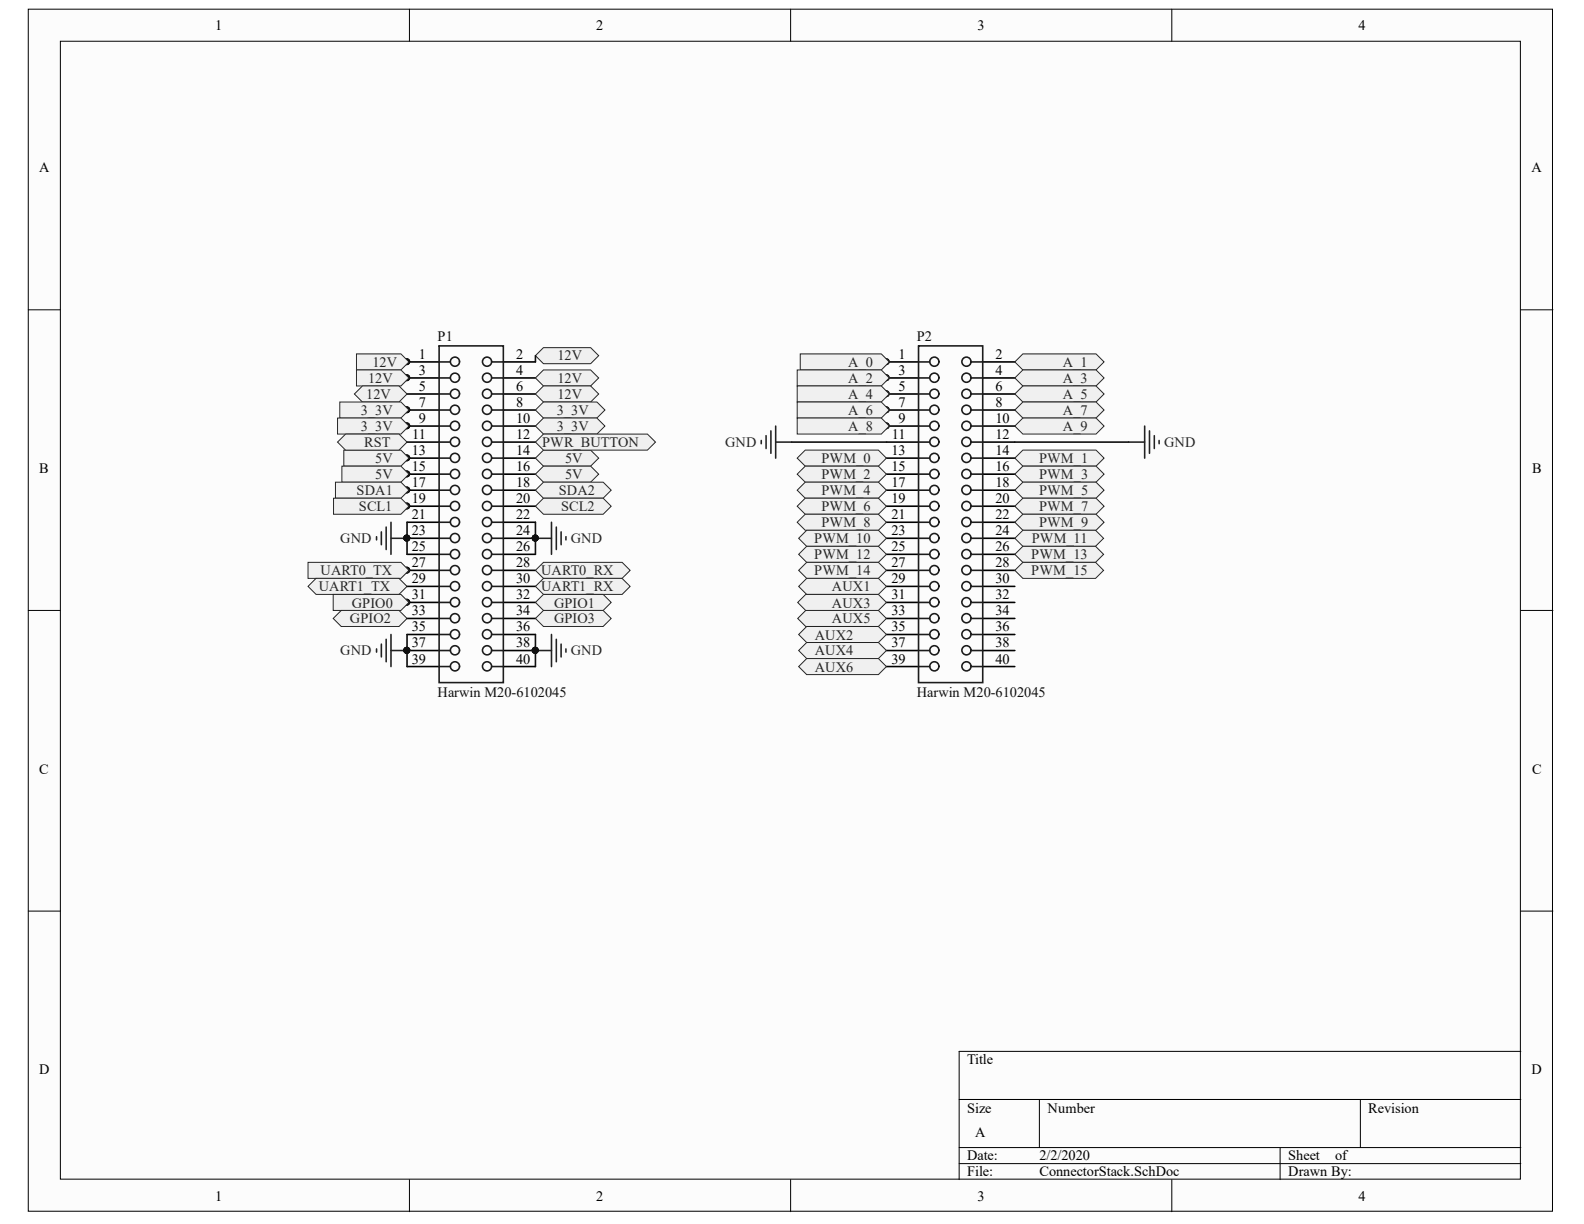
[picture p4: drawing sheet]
<svg xmlns="http://www.w3.org/2000/svg" width="279mm" height="216mm" viewBox="0 0 279 216" stroke-linecap="round" stroke-linejoin="round" font-family="sans-serif">
<defs><g id="words">
<g font-size="2.5">
<text x="38" y="5.3">1</text>
<text x="105.2" y="5.3">2</text>
<text x="172.4" y="5.3">3</text>
<text x="239.7" y="5.3">4</text>
<text x="6.9" y="30.4">A</text>
<text x="270.2" y="30.4">A</text>
<text x="73.9" y="63.3">1</text>
<text x="91" y="63.3">2</text>
<text x="158.5" y="63.3">1</text>
<text x="175.6" y="63.3">2</text>
<text x="73.9" y="68.9">5</text>
<text x="73.9" y="66.1">3</text>
<text x="73.9" y="71.8">7</text>
<text x="91" y="68.9">6</text>
<text x="91" y="66.1">4</text>
<text x="91" y="71.8">8</text>
<text x="158.5" y="68.9">5</text>
<text x="158.5" y="66.1">3</text>
<text x="158.5" y="71.8">7</text>
<text x="175.6" y="68.9">6</text>
<text x="175.6" y="66.1">4</text>
<text x="175.6" y="71.8">8</text>
<text x="72.7" y="77.4">11</text>
<text x="73.9" y="74.6">9</text>
<text x="91" y="74.6">10</text>
<text x="91" y="77.4">12</text>
<text x="157.3" y="77.4">11</text>
<text x="158.5" y="74.6">9</text>
<text x="175.6" y="74.6">10</text>
<text x="175.6" y="77.4">12</text>
<text x="6.9" y="83.4">B</text>
<text x="72.6" y="80.2">13</text>
<text x="72.6" y="83.1">15</text>
<text x="91" y="80.2">14</text>
<text x="91" y="83.1">16</text>
<text x="157.2" y="80.2">13</text>
<text x="157.2" y="83.1">15</text>
<text x="175.6" y="80.2">14</text>
<text x="175.6" y="83.1">16</text>
<text x="270.3" y="83.4">B</text>
<text x="72.6" y="85.9">17</text>
<text x="72.6" y="88.8">19</text>
<text x="91" y="85.9">18</text>
<text x="91" y="88.8">20</text>
<text x="157.2" y="85.9">17</text>
<text x="157.2" y="88.8">19</text>
<text x="175.6" y="85.9">18</text>
<text x="175.6" y="88.8">20</text>
<text x="72.6" y="91.5">21</text>
<text x="72.6" y="94.4">23</text>
<text x="91" y="91.5">22</text>
<text x="91" y="94.4">24</text>
<text x="157.2" y="91.5">21</text>
<text x="157.2" y="94.4">23</text>
<text x="175.6" y="91.5">22</text>
<text x="175.6" y="94.4">24</text>
<text x="72.6" y="97.2">25</text>
<text x="72.6" y="100.1">27</text>
<text x="91" y="97.2">26</text>
<text x="91" y="100.1">28</text>
<text x="157.2" y="97.2">25</text>
<text x="157.2" y="100.1">27</text>
<text x="175.6" y="97.2">26</text>
<text x="175.6" y="100.1">28</text>
<text x="72.6" y="102.9">29</text>
<text x="72.6" y="105.7">31</text>
<text x="91" y="102.9">30</text>
<text x="91" y="105.7">32</text>
<text x="157.2" y="102.9">29</text>
<text x="157.2" y="105.7">31</text>
<text x="175.6" y="102.9">30</text>
<text x="175.6" y="105.7">32</text>
<text x="72.6" y="108.5">33</text>
<text x="72.6" y="111.4">35</text>
<text x="91" y="108.5">34</text>
<text x="91" y="111.4">36</text>
<text x="157.2" y="108.5">33</text>
<text x="157.2" y="111.4">35</text>
<text x="175.6" y="108.5">34</text>
<text x="175.6" y="111.4">36</text>
<text x="72.6" y="114.2">37</text>
<text x="72.6" y="117">39</text>
<text x="91" y="114.2">38</text>
<text x="91" y="117">40</text>
<text x="157.2" y="114.2">37</text>
<text x="157.2" y="117">39</text>
<text x="175.6" y="114.2">38</text>
<text x="175.6" y="117">40</text>
<text x="6.9" y="136.5">C</text>
<text x="270.3" y="136.5">C</text>
<text x="6.9" y="189.5">D</text>
<text x="170.6" y="187.7">Title</text>
<text x="270.2" y="189.5">D</text>
<text x="170.6" y="196.3">Size</text>
<text x="184.8" y="196.3">Number</text>
<text x="241.3" y="196.3">Revision</text>
<text x="172" y="200.5">A</text>
<text x="170.6" y="204.7">Date:</text>
<text x="170.6" y="207.5">File:</text>
<text x="183.4" y="204.7">2/2/2020</text>
<text x="183.4" y="207.5">ConnectorStack.SchDoc</text>
<text x="227.2" y="204.7">Sheet</text>
<text x="227.2" y="207.5">Drawn By:</text>
<text x="235.5" y="204.7">of</text>
<text x="38" y="211.8">1</text>
<text x="105.2" y="211.8">2</text>
<text x="172.4" y="211.8">3</text>
<text x="239.7" y="211.8">4</text>
</g>
<g font-size="2.5" fill="#262626">
<text x="65.7" y="64.7">12V</text>
<text x="98.3" y="63.6">12V</text>
<text x="149.6" y="64.7">A_0</text>
<text x="187.5" y="64.7">A_1</text>
<text x="64.6" y="70.3">12V</text>
<text x="64.9" y="67.6">12V</text>
<text x="98.3" y="67.6">12V</text>
<text x="98.3" y="70.3">12V</text>
<text x="149.6" y="67.6">A_2</text>
<text x="149.6" y="70.3">A_4</text>
<text x="187.5" y="67.6">A_3</text>
<text x="187.5" y="70.3">A_5</text>
<text x="63.7" y="73.2">3_3V</text>
<text x="63.7" y="76">3_3V</text>
<text x="98.2" y="73.2">3_3V</text>
<text x="98.2" y="76">3_3V</text>
<text x="149.6" y="73.2">A_6</text>
<text x="149.6" y="76">A_8</text>
<text x="187.5" y="73.2">A_7</text>
<text x="187.5" y="76">A_9</text>
<text x="64.2" y="78.9">RST</text>
<text x="66.2" y="81.7">5V</text>
<text x="95.6" y="78.9">PWR_BUTTON</text>
<text x="99.7" y="81.7">5V</text>
<text x="127.9" y="78.9">GND</text>
<text x="144.9" y="81.7">PWM_0</text>
<text x="183.3" y="81.7">PWM_1</text>
<text x="205.3" y="78.9">GND</text>
<text x="62.9" y="87.3">SDA1</text>
<text x="66.2" y="84.5">5V</text>
<text x="98.6" y="87.3">SDA2</text>
<text x="99.7" y="84.5">5V</text>
<text x="144.9" y="84.5">PWM_2</text>
<text x="144.9" y="87.3">PWM_4</text>
<text x="183.3" y="84.5">PWM_3</text>
<text x="183.3" y="87.3">PWM_5</text>
<text x="60" y="95.8">GND</text>
<text x="63.3" y="90.2">SCL1</text>
<text x="99" y="90.2">SCL2</text>
<text x="100.7" y="95.8">GND</text>
<text x="143.6" y="95.8">PWM_10</text>
<text x="144.9" y="90.2">PWM_6</text>
<text x="144.9" y="93">PWM_8</text>
<text x="182" y="95.8">PWM_11</text>
<text x="183.3" y="90.2">PWM_7</text>
<text x="183.3" y="93">PWM_9</text>
<text x="56.6" y="101.5">UART0_TX</text>
<text x="95.4" y="101.5">UART0_RX</text>
<text x="143.6" y="98.6">PWM_12</text>
<text x="143.6" y="101.5">PWM_14</text>
<text x="181.9" y="98.6">PWM_13</text>
<text x="181.9" y="101.5">PWM_15</text>
<text x="56.2" y="104.3">UART1_TX</text>
<text x="62" y="107.2">GPIO0</text>
<text x="95.4" y="104.3">UART1_RX</text>
<text x="97.7" y="107.2">GPIO1</text>
<text x="146.7" y="104.3">AUX1</text>
<text x="146.7" y="107.2">AUX3</text>
<text x="61.7" y="109.9">GPIO2</text>
<text x="97.7" y="109.9">GPIO3</text>
<text x="143.7" y="112.8">AUX2</text>
<text x="146.7" y="109.9">AUX5</text>
<text x="60" y="115.6">GND</text>
<text x="100.7" y="115.6">GND</text>
<text x="143.7" y="115.6">AUX4</text>
<text x="143.7" y="118.5">AUX6</text>
</g>
<g font-size="2.5" fill="#0e0e0e">
<text x="77.2" y="60.2">P1</text>
<text x="161.7" y="60.2">P2</text>
<text x="77.2" y="123">Harwin M20-6102045</text>
<text x="161.7" y="123">Harwin M20-6102045</text>
</g>
</g></defs>
<g fill="#fcfcfc" stroke="#000" stroke-width=".18">
<path d="M5 1.6h268.8v212h-268.8z"/>
<path d="M10.6 7.3h257.6v200.7h-257.6z"/>
</g>
<g fill="none" stroke="#000" stroke-width=".18">
<path d="M72.2 1.6v5.7M139.5 1.6v5.7M206.7 1.6v5.7M5 54.6h5.6M268.3 54.6h5.6M5 107.7h5.6M268.3 107.7h5.6M5 160.7h5.6M268.3 160.7h5.6M169.2 193.9h99.1M183.3 193.9v8.5M240 193.9v8.5"/>
<path d="M268.3 185.5h-99.1v22.6M72.2 208.1v5.6M139.5 208.1v5.6M169.2 202.4h99.1M169.2 205.2h99.1M206.7 208.1v5.6M225.8 202.4v5.7"/>
</g>
<g fill="none" stroke="#000" stroke-width=".28">
<path d="M71.8 63.8h5.7M71.8 69.5h5.7M71.8 66.7h5.7M71.8 72.3h5.7M71.8 75.2h5.7M71.8 78h5.7M88.8 63.8h5.6M88.8 69.5h5.6M88.8 66.7h5.6M88.8 72.3h5.6M88.8 75.2h5.6M88.8 78h5.6"/>
<path d="M71.8 80.8h5.7M71.8 83.6h5.7M71.8 86.5h5.7M71.8 89.3h5.7M71.8 92.1h5.7M71.8 94.9h5.7M71.8 97.8h5.7M88.8 80.8h5.6M88.8 83.6h5.6M88.8 86.5h5.6M88.8 89.3h5.6M88.8 92.1h5.6"/>
<path d="M88.8 94.9h5.6M88.8 97.8h5.6M71.8 100.6h5.7M71.8 103.4h5.7M71.8 106.3h5.7M71.8 109.1h5.7M71.8 111.9h5.7M71.8 114.7h5.7M71.8 117.6h5.7M88.8 100.6h5.6M88.8 103.4h5.6M88.8 106.3h5.6"/>
<path d="M88.8 109.1h5.6M88.8 111.9h5.6M88.8 114.7h5.6M88.8 117.6h5.6"/>
</g>
<g fill="#0e0e0e" stroke="#0e0e0e" stroke-width=".18">
<circle cx="71.8" cy="63.8" r=".52"/>
<circle cx="71.8" cy="66.6" r=".52"/>
<circle cx="71.8" cy="72.3" r=".52"/>
<circle cx="71.8" cy="75.1" r=".52"/>
<circle cx="71.8" cy="80.8" r=".52"/>
<circle cx="71.8" cy="83.6" r=".52"/>
<circle cx="71.8" cy="86.4" r=".52"/>
<circle cx="71.8" cy="89.3" r=".52"/>
<circle cx="71.8" cy="94.9" r=".52"/>
<circle cx="94.4" cy="94.9" r=".52"/>
<circle cx="71.8" cy="100.6" r=".52"/>
<circle cx="71.8" cy="106.2" r=".52"/>
<circle cx="71.8" cy="114.7" r=".52"/>
<circle cx="94.4" cy="114.7" r=".52"/>
</g>
<g fill="none" stroke="#1c1c1c" stroke-width=".28">
<path d="M77.5 61h11.3v59.4h-11.3zM77.5 63.8h1.9M77.5 66.7h1.9M77.5 69.5h1.9M77.5 72.3h1.9M86.8 63.8h2M86.8 66.7h2M86.8 69.5h2M86.8 72.3h2"/>
<circle cx="80.2" cy="63.8" r=".81"/>
<circle cx="85.9" cy="63.8" r=".81"/>
</g>
<circle cx="80.2" cy="66.6" r=".81" fill="#fefefe" stroke="#1c1c1c" stroke-width=".28"/>
<g fill="none" stroke="#1c1c1c" stroke-width=".28">
<path d="M77.5 75.2h1.9M77.5 78h1.9M86.8 75.2h2M86.8 78h2M162 61h11.3v59.4h-11.3zM162 63.8h2M162 66.7h2M162 69.5h2M162 72.3h2M171.4 63.8h1.9M171.4 66.7h1.9M171.4 69.5h1.9"/>
<path d="M171.4 72.3h1.9M77.5 80.8h1.9M77.5 83.6h1.9M77.5 86.5h1.9M77.5 89.3h1.9M77.5 92.1h1.9M77.5 94.9h1.9M77.5 97.8h1.9M86.8 80.8h2M86.8 83.6h2M86.8 86.5h2M86.8 89.3h2"/>
<path d="M86.8 92.1h2M86.8 94.9h2M86.8 97.8h2M77.5 100.6h1.9M77.5 103.4h1.9M77.5 106.3h1.9M77.5 109.1h1.9M77.5 111.9h1.9M77.5 114.7h1.9M77.5 117.6h1.9M86.8 100.6h2M86.8 103.4h2"/>
<path d="M86.8 106.3h2M86.8 109.1h2M86.8 111.9h2M86.8 114.7h2M86.8 117.6h2"/>
<circle cx="80.2" cy="77.9" r=".81"/>
<circle cx="80.2" cy="69.5" r=".81"/>
<circle cx="80.2" cy="72.3" r=".81"/>
<circle cx="80.2" cy="75.1" r=".81"/>
<circle cx="85.9" cy="77.9" r=".81"/>
<circle cx="85.9" cy="69.5" r=".81"/>
<circle cx="85.9" cy="72.3" r=".81"/>
<circle cx="85.9" cy="66.6" r=".81"/>
<circle cx="85.9" cy="75.1" r=".81"/>
<circle cx="164.8" cy="63.8" r=".81"/>
<circle cx="170.5" cy="63.8" r=".81"/>
<circle cx="80.2" cy="92.1" r=".81"/>
<circle cx="80.2" cy="94.9" r=".81"/>
<circle cx="80.2" cy="89.3" r=".81"/>
<circle cx="80.2" cy="83.6" r=".81"/>
<circle cx="80.2" cy="86.4" r=".81"/>
<circle cx="80.2" cy="80.8" r=".81"/>
<circle cx="80.2" cy="97.7" r=".81"/>
<circle cx="85.9" cy="92.1" r=".81"/>
<circle cx="85.9" cy="94.9" r=".81"/>
<circle cx="85.9" cy="89.3" r=".81"/>
<circle cx="85.9" cy="83.6" r=".81"/>
<circle cx="85.9" cy="86.4" r=".81"/>
<circle cx="85.9" cy="80.8" r=".81"/>
<circle cx="85.9" cy="97.7" r=".81"/>
<circle cx="80.2" cy="117.5" r=".81"/>
<circle cx="80.2" cy="100.6" r=".81"/>
<circle cx="80.2" cy="103.4" r=".81"/>
<circle cx="80.2" cy="114.7" r=".81"/>
<circle cx="80.2" cy="109" r=".81"/>
<circle cx="80.2" cy="106.2" r=".81"/>
<circle cx="80.2" cy="111.9" r=".81"/>
<circle cx="85.9" cy="117.5" r=".81"/>
<circle cx="85.9" cy="100.6" r=".81"/>
<circle cx="85.9" cy="103.4" r=".81"/>
<circle cx="85.9" cy="114.7" r=".81"/>
<circle cx="85.9" cy="109" r=".81"/>
<circle cx="85.9" cy="106.2" r=".81"/>
<circle cx="85.9" cy="111.9" r=".81"/>
</g>
<g fill="#0e0e0e" stroke="#0e0e0e" stroke-width=".18">
<circle cx="71.8" cy="63.8" r=".52"/>
<circle cx="71.8" cy="66.6" r=".52"/>
<circle cx="71.8" cy="72.3" r=".52"/>
<circle cx="71.8" cy="75.1" r=".52"/>
<circle cx="71.8" cy="80.8" r=".52"/>
<circle cx="71.8" cy="83.6" r=".52"/>
<circle cx="71.8" cy="86.4" r=".52"/>
<circle cx="71.8" cy="89.3" r=".52"/>
<circle cx="71.8" cy="94.9" r=".52"/>
<circle cx="94.4" cy="94.9" r=".52"/>
<circle cx="71.8" cy="100.6" r=".52"/>
<circle cx="71.8" cy="106.2" r=".52"/>
<circle cx="71.8" cy="114.7" r=".52"/>
<circle cx="94.4" cy="114.7" r=".52"/>
<circle cx="156.3" cy="63.8" r=".52"/>
<circle cx="156.3" cy="69.5" r=".52"/>
<circle cx="156.3" cy="66.6" r=".52"/>
<circle cx="156.3" cy="72.3" r=".52"/>
<circle cx="156.3" cy="75.1" r=".52"/>
</g>
<g fill="none" stroke="#000" stroke-width=".28">
<path d="M156.4 63.8h5.6M156.4 69.5h5.6M156.4 66.7h5.6M156.4 72.3h5.6M156.4 75.2h5.6M156.4 78h5.6M173.3 63.8h5.7M173.3 69.5h5.7M173.3 66.7h5.7M173.3 72.3h5.7M173.3 75.2h5.7M173.3 78h5.7"/>
<path d="M156.4 80.8h5.6M156.4 83.6h5.6M156.4 86.5h5.6M156.4 89.3h5.6M156.4 92.1h5.6M156.4 94.9h5.6M156.4 97.8h5.6M173.3 80.8h5.7M173.3 83.6h5.7M173.3 86.5h5.7M173.3 89.3h5.7M173.3 92.1h5.7"/>
<path d="M173.3 94.9h5.7M173.3 97.8h5.7M156.4 100.6h5.6M156.4 103.4h5.6M156.4 106.3h5.6M156.4 109.1h5.6M156.4 111.9h5.6M156.4 114.7h5.6M156.4 117.6h5.6M173.3 100.6h5.7M173.3 103.4h5.7M173.3 106.3h5.7"/>
<path d="M173.3 109.1h5.7M173.3 111.9h5.7M173.3 114.7h5.7M173.3 117.6h5.7"/>
</g>
<circle cx="164.8" cy="66.6" r=".81" fill="#fefefe" stroke="#1c1c1c" stroke-width=".28"/>
<g fill="none" stroke="#1c1c1c" stroke-width=".28">
<path d="M162 75.2h2M162 78h2M171.4 75.2h1.9M171.4 78h1.9M162 80.8h2M162 83.6h2M162 86.5h2M162 89.3h2M162 92.1h2M162 94.9h2M162 97.8h2M171.4 80.8h1.9"/>
<path d="M171.4 83.6h1.9M171.4 86.5h1.9M171.4 89.3h1.9M171.4 92.1h1.9M171.4 94.9h1.9M171.4 97.8h1.9M162 100.6h2M162 103.4h2M162 106.3h2M162 109.1h2M162 111.9h2M162 114.7h2"/>
<path d="M162 117.6h2M171.4 100.6h1.9M171.4 103.4h1.9M171.4 106.3h1.9M171.4 109.1h1.9M171.4 111.9h1.9M171.4 114.7h1.9M171.4 117.6h1.9"/>
<circle cx="164.8" cy="77.9" r=".81"/>
<circle cx="164.8" cy="69.5" r=".81"/>
<circle cx="164.8" cy="72.3" r=".81"/>
<circle cx="164.8" cy="75.1" r=".81"/>
<circle cx="170.5" cy="77.9" r=".81"/>
<circle cx="170.5" cy="69.5" r=".81"/>
<circle cx="170.5" cy="72.3" r=".81"/>
<circle cx="170.5" cy="75.1" r=".81"/>
<circle cx="170.5" cy="66.6" r=".81"/>
<circle cx="164.8" cy="92.1" r=".81"/>
<circle cx="164.8" cy="94.9" r=".81"/>
<circle cx="164.8" cy="89.3" r=".81"/>
<circle cx="164.8" cy="83.6" r=".81"/>
<circle cx="164.8" cy="86.4" r=".81"/>
<circle cx="164.8" cy="80.8" r=".81"/>
<circle cx="164.8" cy="97.7" r=".81"/>
<circle cx="170.5" cy="92.1" r=".81"/>
<circle cx="170.5" cy="94.9" r=".81"/>
<circle cx="170.5" cy="89.3" r=".81"/>
<circle cx="170.5" cy="83.6" r=".81"/>
<circle cx="170.5" cy="86.4" r=".81"/>
<circle cx="170.5" cy="80.8" r=".81"/>
<circle cx="170.5" cy="97.7" r=".81"/>
<circle cx="164.8" cy="117.5" r=".81"/>
<circle cx="164.8" cy="100.6" r=".81"/>
<circle cx="164.8" cy="103.4" r=".81"/>
<circle cx="164.8" cy="109" r=".81"/>
<circle cx="164.8" cy="114.7" r=".81"/>
<circle cx="164.8" cy="106.2" r=".81"/>
<circle cx="164.8" cy="111.9" r=".81"/>
<circle cx="170.5" cy="117.5" r=".81"/>
<circle cx="170.5" cy="100.6" r=".81"/>
<circle cx="170.5" cy="103.4" r=".81"/>
<circle cx="170.5" cy="109" r=".81"/>
<circle cx="170.5" cy="114.7" r=".81"/>
<circle cx="170.5" cy="106.2" r=".81"/>
<circle cx="170.5" cy="111.9" r=".81"/>
</g>
<g fill="#0e0e0e" stroke="#0e0e0e" stroke-width=".18">
<circle cx="156.3" cy="63.8" r=".52"/>
<circle cx="156.3" cy="69.5" r=".52"/>
<circle cx="156.3" cy="66.6" r=".52"/>
<circle cx="156.3" cy="72.3" r=".52"/>
<circle cx="156.3" cy="75.1" r=".52"/>
</g>
<g fill="#f0f0f0" stroke="#262626" stroke-width=".18">
<path d="M62.9 62.4h7.8l1.4 1.4-1.4 1.5h-7.8z" fill-rule="evenodd"/>
<path d="M94.4 62.7l1.5-1.4h8.3l1.4 1.4-1.4 1.5h-8.3z" fill-rule="evenodd"/>
<path d="M94.4 66.7l1.5-1.4h8.3l1.4 1.4-1.4 1.4h-8.3z" fill-rule="evenodd"/>
<path d="M62.9 65.3h7.8l1.4 1.4-1.4 1.4h-7.8z" fill-rule="evenodd"/>
<path d="M94.4 69.5l1.5-1.4h8.3l1.4 1.4-1.4 1.4h-8.3z" fill-rule="evenodd"/>
<path d="M62.5 69.5l1.4-1.4h6.5l1.4 1.4-1.4 1.4h-6.5z" fill-rule="evenodd"/>
<path d="M94.4 80.8l1.5-1.4h8.3l1.4 1.4-1.4 1.4h-8.3z" fill-rule="evenodd"/>
<path d="M94.4 83.6l1.5-1.4h8.3l1.4 1.4-1.4 1.5h-8.3z" fill-rule="evenodd"/>
<path d="M60.6 79.4h10.1l1.4 1.4-1.4 1.4h-10.1z" fill-rule="evenodd"/>
<path d="M60.3 82.2h10.4l1.4 1.4-1.4 1.5h-10.4z" fill-rule="evenodd"/>
</g>
<g fill="none" stroke="#262626" stroke-width=".28">
<path d="M66.4 94.7v.5M67.3 93.8v2.3M68.1 93v3.9M69 92.1v5.7M69 94.9h2.8M94.4 94.9h2.9M97.3 92.1v5.7M98.1 93v3.9M99 93.8v2.3M99.8 94.7v.5M66.4 114.5v.5M67.3 113.6v2.3"/>
<path d="M68.1 112.8v3.9M69 114.7h2.8M69 111.9v5.7M94.4 114.7h2.9M97.3 111.9v5.7M98.1 112.8v3.9M99 113.6v2.3M99.8 114.5v.5"/>
</g>
<g fill="#0e0e0e" stroke="#0e0e0e" stroke-width=".18">
<circle cx="94.4" cy="114.7" r=".52"/>
<circle cx="71.8" cy="114.7" r=".52"/>
<circle cx="94.4" cy="94.9" r=".52"/>
<circle cx="71.8" cy="94.9" r=".52"/>
</g>
<path d="M71.8 92.1v5.7M94.4 92.1v5.7M71.8 111.9v5.7M94.4 111.9v5.7" fill="none" stroke="#0e0e0e" stroke-width=".28"/>
<g fill="#f0f0f0" stroke="#262626" stroke-width=".18">
<path d="M59.9 70.9h10.8l1.4 1.4-1.4 1.4h-10.8z" fill-rule="evenodd"/>
<path d="M94.4 72.3l1.5-1.4h9.4l1.4 1.4-1.4 1.4h-9.4z" fill-rule="evenodd"/>
<path d="M94.4 75.2l1.5-1.5h9.4l1.4 1.5-1.4 1.4h-9.4z" fill-rule="evenodd"/>
<path d="M59.5 73.7h11.2l1.4 1.5-1.4 1.4h-11.2z" fill-rule="evenodd"/>
<path d="M59.2 85.1h11.5l1.4 1.4-1.4 1.4h-11.5z" fill-rule="evenodd"/>
<path d="M58.8 87.9h11.9l1.4 1.4-1.4 1.4h-11.9z" fill-rule="evenodd"/>
<path d="M94.4 86.5l1.5-1.4h10.5l1.4 1.4-1.4 1.4h-10.5z" fill-rule="evenodd"/>
<path d="M94.4 89.3l1.5-1.4h10.5l1.4 1.4-1.4 1.4h-10.5z" fill-rule="evenodd"/>
<path d="M54.3 99.2h16.4l1.4 1.4-1.4 1.4h-16.4z" fill-rule="evenodd"/>
<path d="M54.3 103.4l1.4-1.4h14.7l1.4 1.4-1.4 1.4h-14.7z" fill-rule="evenodd"/>
<path d="M58.8 104.8h11.9l1.4 1.5-1.4 1.4h-11.9z" fill-rule="evenodd"/>
<path d="M58.8 109.1l1.4-1.4h10.2l1.4 1.4-1.4 1.4h-10.2z" fill-rule="evenodd"/>
<path d="M94.4 100.6l1.5-1.4h13.8l1.4 1.4-1.4 1.4h-13.8z" fill-rule="evenodd"/>
<path d="M94.4 103.4l1.5-1.4h13.8l1.4 1.4-1.4 1.4h-13.8z" fill-rule="evenodd"/>
<path d="M94.4 106.3l1.5-1.5h10.5l1.4 1.5-1.4 1.4h-10.5z" fill-rule="evenodd"/>
<path d="M94.4 109.1l1.5-1.4h10.5l1.4 1.4-1.4 1.4h-10.5z" fill-rule="evenodd"/>
<path d="M94.4 78l1.5-1.4h18.3l1.4 1.4-1.4 1.4h-18.3z" fill-rule="evenodd"/>
<path d="M59.5 78l1.5-1.4h9.4l1.4 1.4-1.4 1.4h-9.4z" fill-rule="evenodd"/>
<path d="M141.2 62.4h14.3l1.4 1.4-1.4 1.5h-14.3z" fill-rule="evenodd"/>
<path d="M179 63.8l1.4-1.4h12.9l1.4 1.4-1.4 1.5h-12.9z" fill-rule="evenodd"/>
<path d="M179 66.7l1.4-1.4h12.9l1.4 1.4-1.4 1.4h-12.9z" fill-rule="evenodd"/>
<path d="M140.6 65.3h14.9l1.4 1.4-1.4 1.4h-14.9z" fill-rule="evenodd"/>
<path d="M179 69.5l1.4-1.4h12.9l1.4 1.4-1.4 1.4h-12.9z" fill-rule="evenodd"/>
<path d="M140.6 68.1h14.9l1.4 1.4-1.4 1.4h-14.9z" fill-rule="evenodd"/>
<path d="M179 72.3l1.4-1.4h12.9l1.4 1.4-1.4 1.4h-12.9z" fill-rule="evenodd"/>
<path d="M140.6 70.9h14.9l1.4 1.4-1.4 1.4h-14.9z" fill-rule="evenodd"/>
<path d="M179 75.2l1.4-1.5h12.9l1.4 1.5-1.4 1.4h-12.9z" fill-rule="evenodd"/>
<path d="M140.6 73.7h14.9l1.4 1.5-1.4 1.4h-14.9z" fill-rule="evenodd"/>
<path d="M179 80.8l1.4-1.4h12.9l1.4 1.4-1.4 1.4h-12.9z" fill-rule="evenodd"/>
<path d="M179 83.6l1.4-1.4h12.9l1.4 1.4-1.4 1.5h-12.9z" fill-rule="evenodd"/>
<path d="M179 86.5l1.4-1.4h12.9l1.4 1.4-1.4 1.4h-12.9z" fill-rule="evenodd"/>
<path d="M179 89.3l1.4-1.4h12.9l1.4 1.4-1.4 1.4h-12.9z" fill-rule="evenodd"/>
<path d="M179 92.1l1.4-1.4h12.9l1.4 1.4-1.4 1.4h-12.9z" fill-rule="evenodd"/>
<path d="M140.6 80.8l1.4-1.4h12.9l1.5 1.4-1.5 1.4h-12.9z" fill-rule="evenodd"/>
<path d="M140.6 83.6l1.4-1.4h12.9l1.5 1.4-1.5 1.5h-12.9z" fill-rule="evenodd"/>
<path d="M140.6 86.5l1.4-1.4h12.9l1.5 1.4-1.5 1.4h-12.9z" fill-rule="evenodd"/>
<path d="M140.6 89.3l1.4-1.4h12.9l1.5 1.4-1.5 1.4h-12.9z" fill-rule="evenodd"/>
<path d="M140.6 92.1l1.4-1.4h12.9l1.5 1.4-1.5 1.4h-12.9z" fill-rule="evenodd"/>
</g>
<path d="M134.3 77.7v.6M135.1 76.8v2.3M136 76v4M136.8 75.2v5.6M136.8 78h2.9M199.1 78h2.8M201.9 75.2v5.6M202.8 76v4M203.6 76.8v2.3M204.5 77.7v.6" fill="none" stroke="#262626" stroke-width=".28"/>
<path d="M94.4 62.7v1.1M139.7 78h16.7M179 78h20.1" fill="none" stroke="#0e0e0e" stroke-width=".28"/>
<g fill="#f0f0f0" stroke="#262626" stroke-width=".18">
<path d="M179 94.9l1.4-1.4h12.8l1.5 1.4-1.5 1.5h-12.8z" fill-rule="evenodd"/>
<path d="M140.9 94.9l1.4-1.4h12.6l1.5 1.4-1.5 1.5h-12.6z" fill-rule="evenodd"/>
<path d="M179 97.8l1.4-1.4h12.8l1.5 1.4-1.5 1.4h-12.8z" fill-rule="evenodd"/>
<path d="M140.9 97.8l1.4-1.4h12.6l1.5 1.4-1.5 1.4h-12.6z" fill-rule="evenodd"/>
<path d="M140.9 100.6l1.4-1.4h12.6l1.5 1.4-1.5 1.4h-12.6z" fill-rule="evenodd"/>
<path d="M179 100.6l1.4-1.4h12.8l1.5 1.4-1.5 1.4h-12.8z" fill-rule="evenodd"/>
<path d="M140.9 103.4l1.4-1.4h12.6l1.5 1.4-1.5 1.4h-12.6z" fill-rule="evenodd"/>
<path d="M140.7 109.1l1.4-1.4h12.8l1.5 1.4-1.5 1.4h-12.8z" fill-rule="evenodd"/>
<path d="M140.7 106.3l1.4-1.5h12.8l1.5 1.5-1.5 1.4h-12.8z" fill-rule="evenodd"/>
<path d="M140.9 111.9l1.4-1.4h12.6l1.5 1.4-1.5 1.4h-12.6z" fill-rule="evenodd"/>
<path d="M140.9 114.7l1.4-1.4h12.6l1.5 1.4-1.5 1.5h-12.6z" fill-rule="evenodd"/>
<path d="M140.9 117.6l1.4-1.4h12.6l1.5 1.4-1.5 1.4h-12.6z" fill-rule="evenodd"/>
</g>
<use href="#words"/>
</svg>
